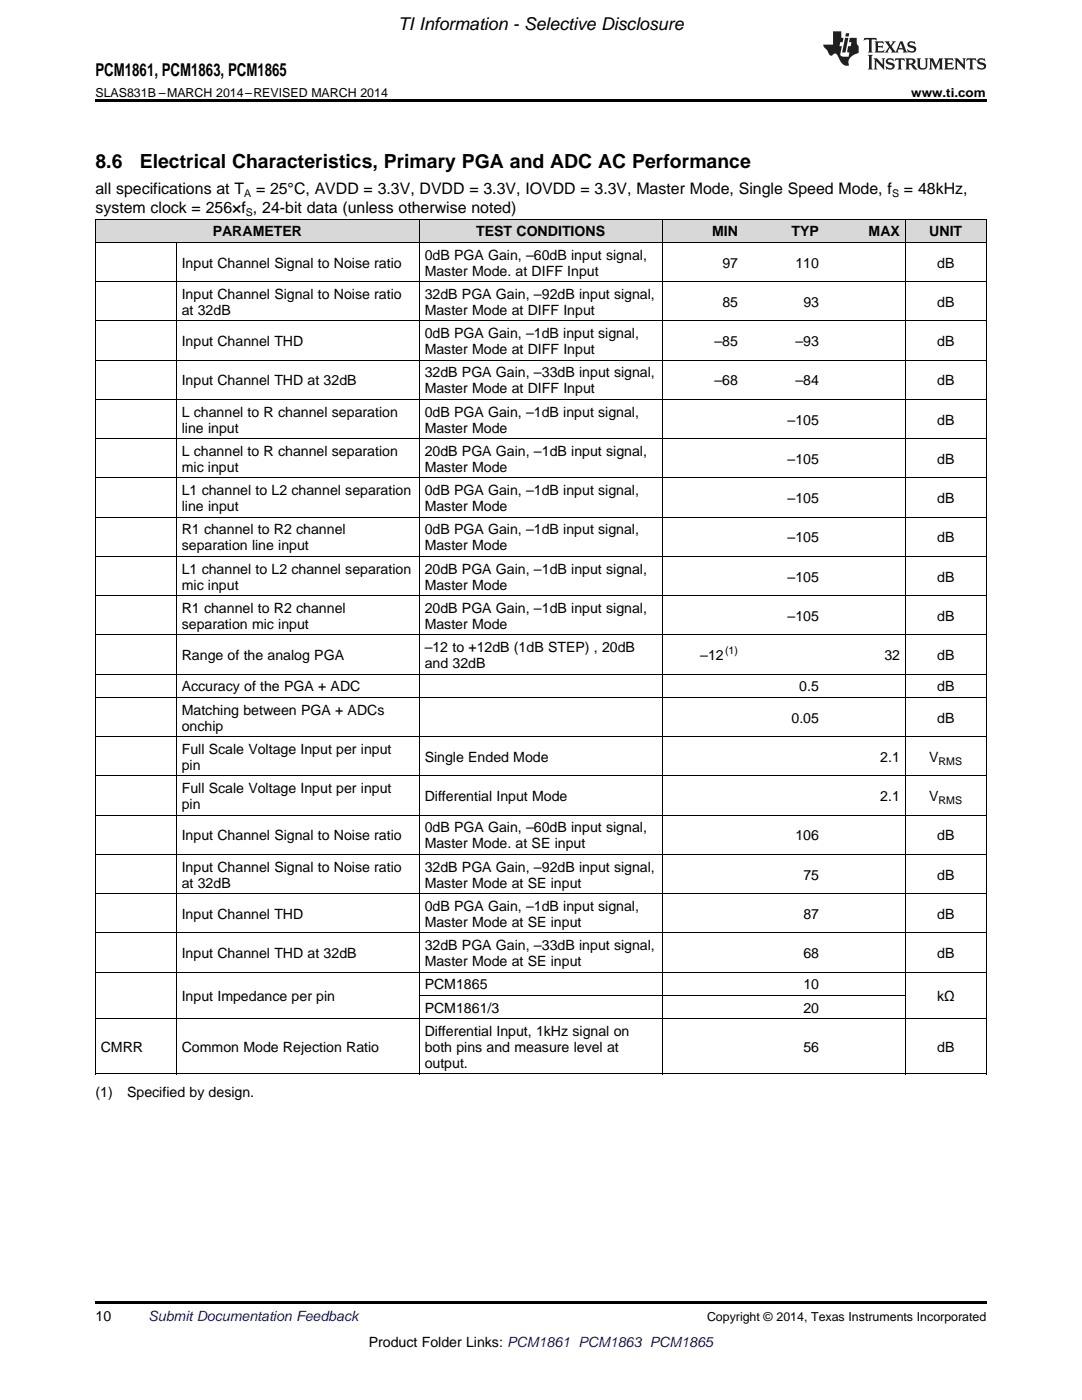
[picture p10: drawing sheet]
<svg xmlns="http://www.w3.org/2000/svg" width="216mm" height="279mm" viewBox="0 0 216 279" stroke-linecap="round" stroke-linejoin="round" font-family="sans-serif">
<defs><g id="words">
<g font-size="3.9">
<text x="19" y="33.5">8.6</text>
<text x="27.9" y="33.5">Electrical Characteristics, Primary PGA and ADC AC Performance</text>
</g>
<g font-size="3.5">
<text x="79.4" y="6">TI Information - Selective Disclosure</text>
<text x="19" y="15.2">PCM1861, PCM1863, PCM1865</text>
</g>
<g font-size="3.2">
<text x="19" y="38.6">all specifications at T</text>
<text x="51.1" y="38.6">= 25°C, AVDD = 3.3V, DVDD = 3.3V, IOVDD = 3.3V, Master Mode, Single Speed Mode, f</text>
<text x="180.4" y="38.6">= 48kHz,</text>
<text x="19" y="42.5">system clock = 256×f , 24-bit data (unless otherwise noted)</text>
</g>
<g font-size="2.8">
<text x="42.4" y="47.2">PARAMETER</text>
<text x="95" y="47.2">TEST CONDITIONS</text>
<text x="142.1" y="47.2">MIN</text>
<text x="157.9" y="47.2">TYP</text>
<text x="173.3" y="47.2">MAX</text>
<text x="185.4" y="47.2">UNIT</text>
<text x="36.3" y="53.4">Input Channel Signal to Noise ratio</text>
<text x="84.7" y="51.8">0dB PGA Gain, –60dB input signal,</text>
<text x="144.1" y="53.4">97</text>
<text x="158.7" y="53.4">110</text>
<text x="187" y="53.4">dB</text>
<text x="36.3" y="59.7">Input Channel Signal to Noise ratio</text>
<text x="84.7" y="55">Master Mode. at DIFF Input</text>
<text x="84.7" y="59.7">32dB PGA Gain, –92dB input signal,</text>
<text x="36.3" y="62.8">at 32dB</text>
<text x="84.7" y="62.8">Master Mode at DIFF Input</text>
<text x="144.1" y="61.2">85</text>
<text x="160.3" y="61.2">93</text>
<text x="187" y="61.2">dB</text>
<text x="36.3" y="69.1">Input Channel THD</text>
<text x="84.7" y="67.5">0dB PGA Gain, –1dB input signal,</text>
<text x="84.7" y="70.7">Master Mode at DIFF Input</text>
<text x="142.6" y="69.1">–85</text>
<text x="158.7" y="69.1">–93</text>
<text x="187" y="69.1">dB</text>
<text x="36.3" y="76.9">Input Channel THD at 32dB</text>
<text x="84.7" y="75.3">32dB PGA Gain, –33dB input signal,</text>
<text x="142.6" y="76.9">–68</text>
<text x="158.7" y="76.9">–84</text>
<text x="187" y="76.9">dB</text>
<text x="36.3" y="83.1">L channel to R channel separation</text>
<text x="84.7" y="78.5">Master Mode at DIFF Input</text>
<text x="84.7" y="83.1">0dB PGA Gain, –1dB input signal,</text>
<text x="36.3" y="86.3">line input</text>
<text x="84.7" y="86.3">Master Mode</text>
<text x="157.2" y="84.7">–105</text>
<text x="187" y="84.7">dB</text>
<text x="36.3" y="91">L channel to R channel separation</text>
<text x="36.3" y="94.2">mic input</text>
<text x="84.7" y="91">20dB PGA Gain, –1dB input signal,</text>
<text x="84.7" y="94.2">Master Mode</text>
<text x="157.2" y="92.6">–105</text>
<text x="187" y="92.6">dB</text>
<text x="36.3" y="98.8">L1 channel to L2 channel separation</text>
<text x="36.3" y="102">line input</text>
<text x="84.7" y="98.8">0dB PGA Gain, –1dB input signal,</text>
<text x="84.7" y="102">Master Mode</text>
<text x="157.2" y="100.4">–105</text>
<text x="187" y="100.4">dB</text>
<text x="36.3" y="106.6">R1 channel to R2 channel</text>
<text x="84.7" y="106.6">0dB PGA Gain, –1dB input signal,</text>
<text x="36.3" y="109.8">separation line input</text>
<text x="84.7" y="109.8">Master Mode</text>
<text x="157.2" y="108.2">–105</text>
<text x="187" y="108.2">dB</text>
<text x="36.3" y="114.5">L1 channel to L2 channel separation</text>
<text x="36.3" y="117.7">mic input</text>
<text x="84.7" y="114.5">20dB PGA Gain, –1dB input signal,</text>
<text x="84.7" y="117.7">Master Mode</text>
<text x="157.2" y="116.1">–105</text>
<text x="187" y="116.1">dB</text>
<text x="36.3" y="122.3">R1 channel to R2 channel</text>
<text x="36.3" y="125.5">separation mic input</text>
<text x="84.7" y="122.3">20dB PGA Gain, –1dB input signal,</text>
<text x="84.7" y="125.5">Master Mode</text>
<text x="157.2" y="123.9">–105</text>
<text x="187" y="123.9">dB</text>
<text x="36.3" y="131.7">Range of the analog PGA</text>
<text x="84.7" y="130.1">–12 to +12dB (1dB STEP) , 20dB</text>
<text x="139.7" y="131.7">–12</text>
<text x="176.5" y="131.7">32</text>
<text x="187" y="131.7">dB</text>
<text x="36.3" y="138">Accuracy of the PGA + ADC</text>
<text x="84.7" y="133.3">and 32dB</text>
<text x="159.5" y="138">0.5</text>
<text x="187" y="138">dB</text>
<text x="36.3" y="142.6">Matching between PGA + ADCs</text>
<text x="36.3" y="145.8">onchip</text>
<text x="157.9" y="144.2">0.05</text>
<text x="187" y="144.2">dB</text>
<text x="36.3" y="150.5">Full Scale Voltage Input per input</text>
<text x="36.3" y="153.6">pin</text>
<text x="84.7" y="152">Single Ended Mode</text>
<text x="175.6" y="152">2.1</text>
<text x="185.4" y="152">V</text>
<text x="36.3" y="158.3">Full Scale Voltage Input per input</text>
<text x="36.3" y="161.5">pin</text>
<text x="84.7" y="159.9">Differential Input Mode</text>
<text x="175.6" y="159.9">2.1</text>
<text x="185.4" y="159.9">V</text>
<text x="36.3" y="167.7">Input Channel Signal to Noise ratio</text>
<text x="84.7" y="166.1">0dB PGA Gain, –60dB input signal,</text>
<text x="158.7" y="167.7">106</text>
<text x="187" y="167.7">dB</text>
<text x="36.3" y="174">Input Channel Signal to Noise ratio</text>
<text x="84.7" y="169.3">Master Mode. at SE input</text>
<text x="84.7" y="174">32dB PGA Gain, –92dB input signal,</text>
<text x="36.3" y="177.1">at 32dB</text>
<text x="84.7" y="177.1">Master Mode at SE input</text>
<text x="160.3" y="175.5">75</text>
<text x="187" y="175.5">dB</text>
<text x="36.3" y="183.4">Input Channel THD</text>
<text x="84.7" y="181.8">0dB PGA Gain, –1dB input signal,</text>
<text x="84.7" y="185">Master Mode at SE input</text>
<text x="160.3" y="183.4">87</text>
<text x="187" y="183.4">dB</text>
<text x="36.3" y="191.2">Input Channel THD at 32dB</text>
<text x="84.7" y="189.6">32dB PGA Gain, –33dB input signal,</text>
<text x="160.3" y="191.2">68</text>
<text x="187" y="191.2">dB</text>
<text x="84.7" y="192.8">Master Mode at SE input</text>
<text x="84.7" y="197.4">PCM1865</text>
<text x="160.3" y="197.4">10</text>
<text x="36.3" y="199.8">Input Impedance per pin</text>
<text x="84.7" y="202.1">PCM1861/3</text>
<text x="160.3" y="202.1">20</text>
<text x="187" y="199.8">kΩ</text>
<text x="20.1" y="209.9">CMRR</text>
<text x="36.3" y="209.9">Common Mode Rejection Ratio</text>
<text x="84.7" y="206.8">Differential Input, 1kHz signal on</text>
<text x="84.7" y="209.9">both pins and measure level at</text>
<text x="160.3" y="209.9">56</text>
<text x="187" y="209.9">dB</text>
<text x="84.7" y="213.1">output.</text>
<text x="19" y="219">(1)</text>
<text x="25.4" y="219">Specified by design.</text>
<text x="19" y="263.6">10</text>
<text x="73.6" y="268.9">Product Folder Links: PCM1861 PCM1863 PCM1865</text>
</g>
<text font-size="2.8" fill="#0000c8" x="29.6" y="263.6">Submit Documentation Feedback</text>
<g font-size="2.5">
<text x="19" y="19.3">SLAS831B –MARCH 2014–REVISED MARCH 2014</text>
<text x="181.8" y="19.3">www.ti.com</text>
<text x="141.1" y="263.6">Copyright © 2014, Texas Instruments Incorporated</text>
</g>
<g font-size="2.1">
<text x="48.7" y="39.3">A</text>
<text x="178" y="39.3">S</text>
<text x="49.1" y="43.1">S</text>
<text x="144.7" y="130.6">(1)</text>
<text x="187.3" y="152.6">RMS</text>
<text x="187.3" y="160.4">RMS</text>
</g>
</g></defs>
<g fill="#d8d8d8">
<path d="M19 43.8h16.2v4.6h-16.2z"/>
<path d="M35.2 43.8h48.5v4.6h-48.5z"/>
<path d="M83.7 43.8h48.5v4.6h-48.5z"/>
<path d="M132.2 43.8h16.1v4.6h-16.1z"/>
<path d="M148.3 43.8h16.2v4.6h-16.2z"/>
<path d="M164.5 43.8h16.2v4.6h-16.2z"/>
<path d="M180.7 43.8h16.1v4.6h-16.1z"/>
</g>
<path d="M19 19.9h177.8v.5h-177.8zM19 214.3l.2 .1zM83.6 214.3l.1 .1zM132.1 214.3l.1 .1zM180.6 214.3l.1 .1zM196.7 214.3l.1 .1zM19 259.7h177.8v.5h-177.8z" fill="#000"/>
<g fill="none" stroke="#000" stroke-width=".2">
<path d="M19 56.2h177.8M19 48.4h177.8M19 43.7h177.8M19.1 43.7v170.7M35.2 48.4v166M83.6 43.7v170.7M132.1 43.7v170.7M180.6 43.7v170.7M196.8 43.7v170.7M19 79.7h177.8M19 71.9h177.8M19 64h177.8"/>
<path d="M19 95.4h177.8M19 87.5h177.8M19 118.9h177.8M19 111h177.8M19 103.2h177.8M19 139.2h177.8M19 134.5h177.8M19 126.7h177.8M19 154.9h177.8M19 147h177.8M19 178.3h177.8M19 170.5h177.8"/>
<path d="M19 162.7h177.8M19 194h177.8M19 186.2h177.8M83.7 198.7h97M19 214.3h177.8M19 203.3h177.8"/>
</g>
<g fill="#231f20">
<path d="M172.5 7.6l-.1 .5 .4-.2h.6v.1v2.1l-.2 .4h.9l-.2-.4v-2.1l.1-.1h.5l.5 .2-.2-.5zM174.5 8.3l.2 .3v1.5l-.2 .4h1.8l.2-.6a1.04 1.04 0 0 1-1.3 .2v-.7h.6l.3 .2v-.6l-.3 .2h-.6v-.6l.8-.1 .4 .3-.2-.5zM176.5 8.3l.9 1.1-.9 1.1h.8l-.2-.2 .4-.7 .5 .7-.2 .2h1.5l-.2-.2 .2-.4h.9l.1 .4-.2 .2h1l-.3-.3-.7-1.9h-.5l-.9 2-.8-1 .9-1h-.8l.1 .3-.4 .5-.3-.6 .1-.2zM179.7 8.6l.4 1h-.7zM181.3 8.4a.63 .63 0 0 0-.2 .7 .63 .63 0 0 0 .6 .4l.6 .2 .1 .2a.75 .75 0 0 1-.7 .4 .75 .75 0 0 1-.6-.5l.1 .7 .1-.1a1.11 1.11 0 0 0 1.5-.6 1.13 1.13 0 0 0-1.2-.8l-.1-.4a1.04 1.04 0 0 1 1.2 .2l-.2-.5-.2 .1-.4-.2zM173.2 10.9l.2 .4v2.2l-.2 .4h1l-.3-.4v-2.2l.3-.4zM174.3 11.6l.3 .4v1.5l-.3 .4h.8l-.2-.4v-1.3l1.5 1.7v-1.9l.2-.4h-.7l.2 .4v.9l-1.1-1.3zM177 11.8a.62 .62 0 0 0-.2 .7 .62 .62 0 0 0 .6 .4l.6 .1 .1 .3a.76 .76 0 0 1-.7 .3 .76 .76 0 0 1-.7-.4l.2 .7 .1-.1a1.11 1.11 0 0 0 1.5-.6 1.13 1.13 0 0 0-1.2-.8l-.1-.4a1.04 1.04 0 0 1 1.2 .2l-.2-.6-.2 .1-.5-.1zM178.7 11.6l-.2 .6a.61 .61 0 0 1 .8-.3v1.6l-.2 .4h.9l-.2-.4v-1.6a.63 .63 0 0 1 .7 .3l-.1-.6zM180.6 11.6l.3 .4v1.5l-.3 .4h1l-.2-.2-.1-.8 .6 .2a.76 .76 0 0 0 1.2 .7l-1-1a.58 .58 0 0 0 .6-.5 .58 .58 0 0 0-.5-.6zM181.4 11.9h.1a.45 .45 0 0 1 .5 .1 .45 .45 0 0 1 .1 .5l-.8 .2zM182.9 11.6l.2 .2a2.17 2.17 0 0 0 .3 1.9 .99 .99 0 0 0 1.6-.6v-1.1l.2-.4h-.7l.2 .2a1.92 1.92 0 0 1-.2 1.8 .6 .6 0 0 1-.9-.5v-1.1l.2-.4zM185.4 11.6l.2 .4v1.5l-.2 .4h.7l-.2-.4v-1.4l.8 1.8 .8-1.8v1.4l-.2 .4h.9l-.2-.4v-1.5l.2-.4h-.8l-.6 1.5-.6-1.5zM188.4 11.6l.2 .4v1.5l-.2 .4h1.8l.1-.6a1.04 1.04 0 0 1-1.2 .1v-.6h.5l.4 .2v-.6l-.4 .2h-.5v-.7h.8l.3 .3-.1-.6zM190.5 11.6l.2 .4v1.5l-.2 .4h.7l-.2-.4v-1.3l1.5 1.7v-1.9l.2-.4h-.7l.2 .4v.9l-1.1-1.3zM192.9 11.6l-.1 .6a.61 .61 0 0 1 .7-.3l.1 1.6-.3 .4h1l-.3-.4 .1-1.6a.63 .63 0 0 1 .7 .3l-.1-.6zM195.2 11.8a.62 .62 0 0 0-.2 .7 .62 .62 0 0 0 .6 .4l.6 .1 .1 .3a.76 .76 0 0 1-.7 .3 .76 .76 0 0 1-.6-.4l.1 .7 .1-.1a1.11 1.11 0 0 0 1.6-.6 1.13 1.13 0 0 0-1.3-.8l-.1-.4a1.04 1.04 0 0 1 1.2 .2l-.1-.6-.2 .1-.5-.1z"/>
<path d="M166.2 6.3v2.6h-1.9v.4l.8 .9a.91 .91 0 0 0 1 .8 .56 .56 0 0 1 .5-.3 .56 .56 0 0 1 .5 .3l.4 .8a1.53 1.53 0 0 0 1.9 1.2 1.54 1.54 0 0 1 1-2.1l.9-.3v-1.4a1.52 1.52 0 0 1-.4-1.6h-1.3l-.2 .8h.5l-.2 .8h-.5l-.1 1v.2l.4 .1-.2 .8a1.93 1.93 0 0 1-1.6-.3l.3-1.8h-.5l.2-.8h.4l.2-.8h-.4v-1.3zM168.6 7.6l-.6 2.9h.7l.6-2.9zM168.8 6.6l-.1 .7h.6l.2-.7z"/>
</g>
<use href="#words"/>
</svg>
